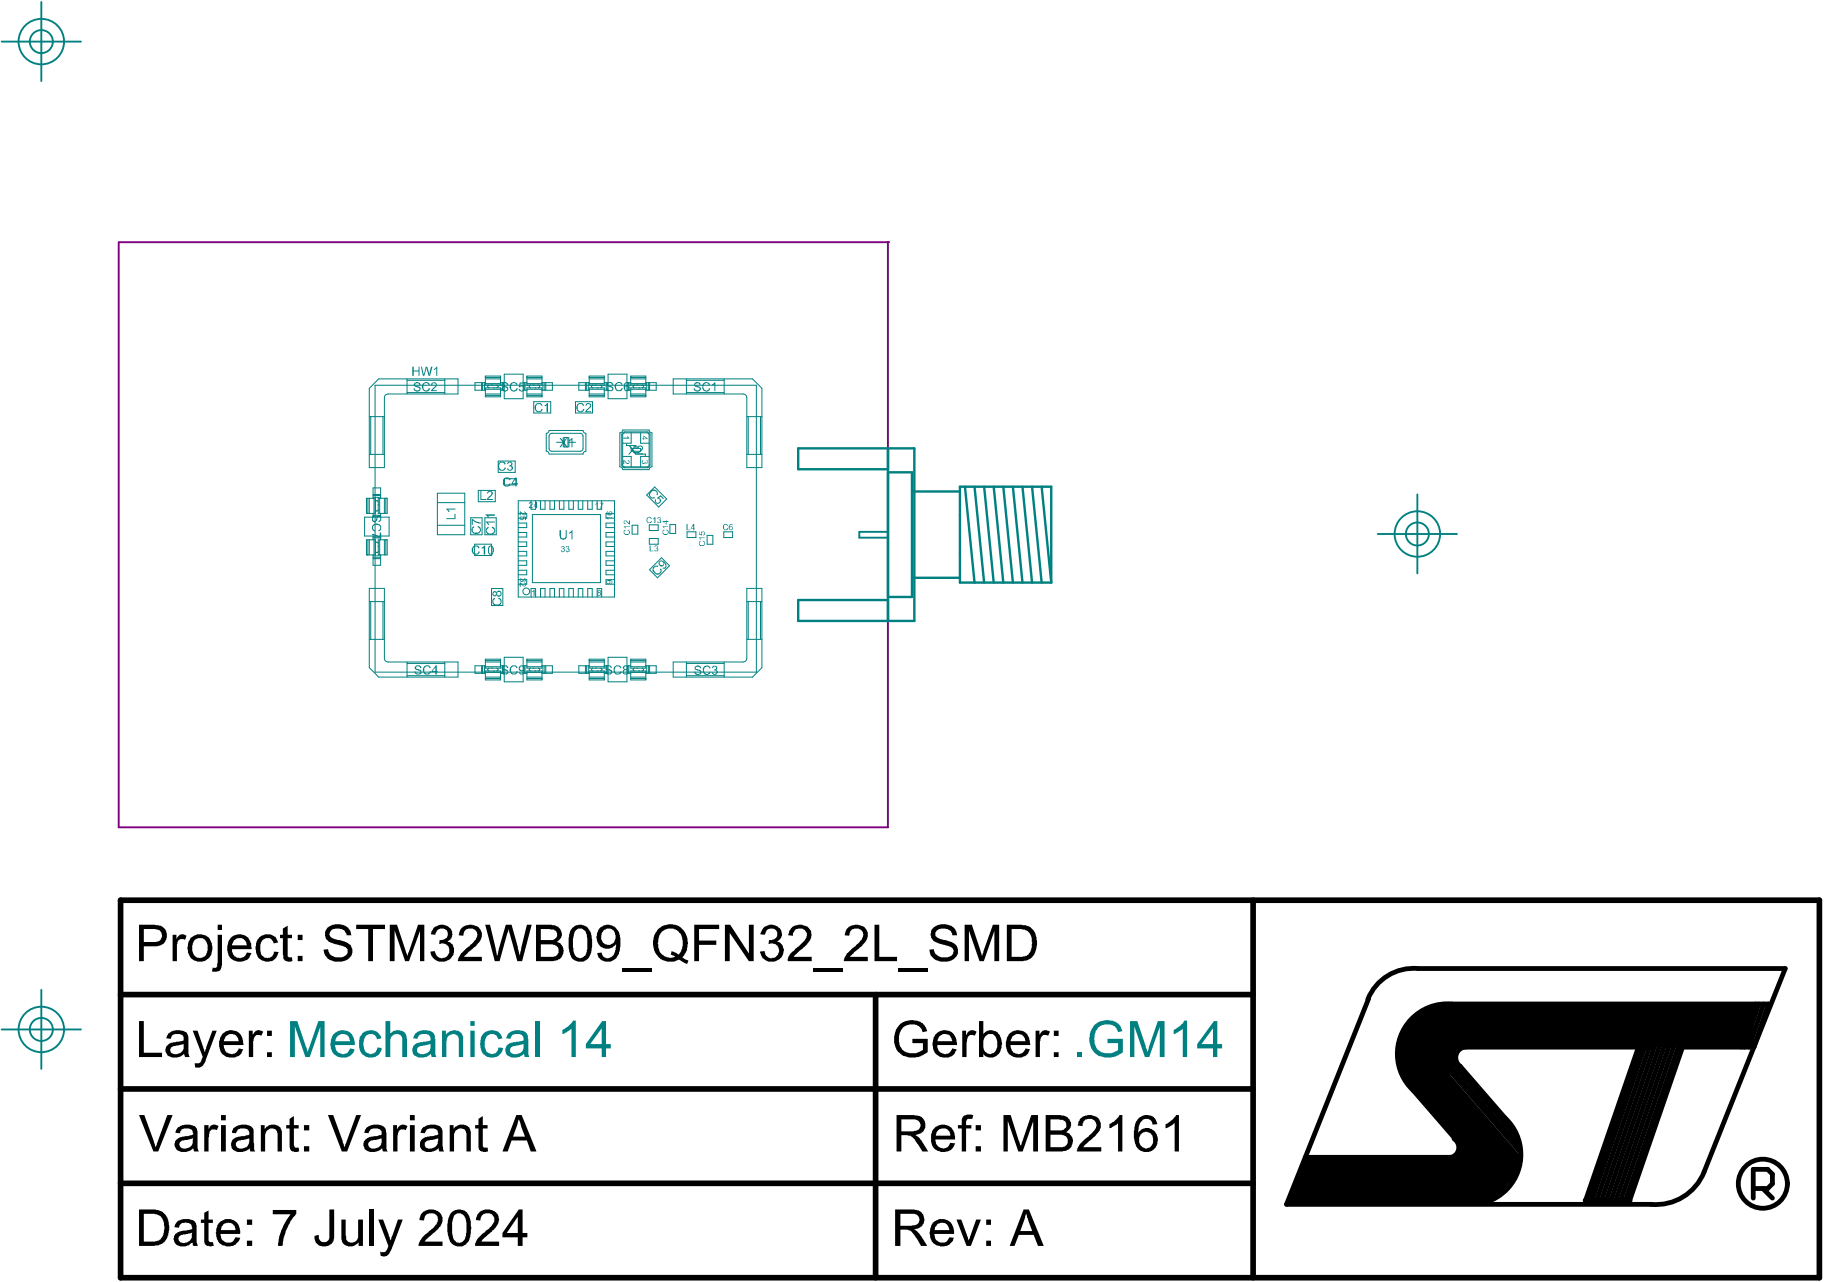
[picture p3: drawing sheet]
<svg xmlns="http://www.w3.org/2000/svg" width="322mm" height="226mm" viewBox="0 0 322 226" stroke-linecap="round" stroke-linejoin="round" font-family="sans-serif">
<g fill="#000">
<path d="M30.4 164.9h.7v.7a1.15 1.15 0 0 1 1.8-.5l-.3 .7a.8 .8 0 0 0-.9-.1 .8 .8 0 0 0-.4 .8l-.1 3h-.8zM45.8 165.3a2.16 2.16 0 0 1 2.9 .2l.3 .7-.7 .2a1.17 1.17 0 0 0-1.1-.9 1.17 1.17 0 0 0-1.2 .8 3.4 3.4 0 0 0 .3 2.3 1.23 1.23 0 0 0 1.3 .3 1.23 1.23 0 0 0 .8-1.1l.7 .2a1.95 1.95 0 0 1-3.2 1.2 2.52 2.52 0 0 1-.8-2.3l.1-.1a1.92 1.92 0 0 1 .6-1.5zM49.9 163.8l.8-.5v1.6h.8v.6h-.8v2.8a.54 .54 0 0 0 .2 .5 .54 .54 0 0 0 .6 .1l.1 .6a1.31 1.31 0 0 1-1.6-.4l-.1-3.6h-.5v-.6h.5zM57.8 163.6a2.91 2.91 0 0 1 3.9 .4l.3 1-.9-.1a1.75 1.75 0 0 0-2.5-.9 .91 .91 0 0 0-.4 1 .91 .91 0 0 0 .9 .6l.6 .2a3.8 3.8 0 0 1 2.1 .9 1.81 1.81 0 0 1-1.3 2.8 2.73 2.73 0 0 1-3.2-1.1l-.2-.9 .7-.1a1.72 1.72 0 0 0 2.2 1.5 1.11 1.11 0 0 0 1.2-1.6 4 4 0 0 0-2-.7 2.21 2.21 0 0 1-1.9-1.5v-.3a1.29 1.29 0 0 1 .5-1.2zM62.8 163.1h5.1v.8h-2.1v5.6h-.9v-5.6h-2.1zM68.8 163.1h1.2l1.9 5.5 1.8-5.5h1.1v6.4h-.7v-5.3l-2 5.3h-.6l-1.9-5.4v5.4h-.8zM76.4 163.7a1.96 1.96 0 0 1 2.1-.5 1.96 1.96 0 0 1 1.3 1.6l-.2 .8-.7 .5a1.67 1.67 0 0 1 .8 2.8 2.14 2.14 0 0 1-2.2 .7 2.14 2.14 0 0 1-1.6-1.6v-.2h.8a1.29 1.29 0 0 0 1.4 1.2 1.29 1.29 0 0 0 1.2-1.5 1.29 1.29 0 0 0-1.5-1.1l-.3 .1v-.7a1.14 1.14 0 0 0 1.4-1.4 1.12 1.12 0 0 0-1.3-.6 1.12 1.12 0 0 0-.8 1.1l-.8-.1 .1-.5zM81.4 163.8a2.2 2.2 0 0 1 3.6 .7 3 3 0 0 1-1.2 2.5l-1.1 .8-.8 1h3.1v.7h-4.2a2.97 2.97 0 0 1 1.1-1.9l.6-.6 .3-.1 .8-.9a1.2 1.2 0 0 0 .5-1.4 1.2 1.2 0 0 0-1.2-.8 1.16 1.16 0 0 0-1.2 1.3l-.8-.1 .2-.8zM85.6 163.1h.8l1.3 5.5 1.5-5.5h1l1.1 3.8 .4 1.7 1.2-5.5h.9l-1.7 6.4h-.9l-1.5-5.5-1.6 5.5h-.8zM109.7 170.7h5.2v.6h-5.2zM122.5 163.1h4.4v.8h-3.6v2h3v.8h-3v2.8h-.8zM127.9 163.1h.9l3.3 5.1v-5.1h.8v6.4h-.8l-3.4-5v5h-.8z"/>
<path d="M134.9 163.5a1.89 1.89 0 0 1 2-.2 1.89 1.89 0 0 1 1 1.8l-.2 .5-.6 .5a1.73 1.73 0 0 1 1.2 1.5 1.73 1.73 0 0 1-1 1.7 2.03 2.03 0 0 1-3.3-1.5h.9a1.26 1.26 0 0 0 1.5 1.2 1.26 1.26 0 0 0 .9-1.7 1.16 1.16 0 0 0-1.6-.8h-.1v-.7h.3a1.06 1.06 0 0 0 1.2-.8 1.06 1.06 0 0 0-.7-1.3 1.06 1.06 0 0 0-1.3 .7l-.2 .5-.8-.1 .4-.8zM139.5 163.7a2.24 2.24 0 0 1 3.6 .7 2.68 2.68 0 0 1-1.1 2.5l-2 1.9h3.2v.7h-4.3a2.05 2.05 0 0 1 1.2-1.9l.5-.5a3.6 3.6 0 0 0 1.7-2.2 1.23 1.23 0 0 0-1.3-1.1 1.23 1.23 0 0 0-1.1 1.3l-.9-.1 .2-.8zM143.5 170.7h5.2v.6h-5.2zM149.5 163.7a2.22 2.22 0 0 1 3.4 .4 2.44 2.44 0 0 1-.8 2.7l-1.3 1-.9 1h3.2v.7h-4.3a2.97 2.97 0 0 1 1.2-1.9l.6-.6 .3-.1 .8-.9a1.2 1.2 0 0 0 .5-1.4 1.2 1.2 0 0 0-1.2-.8 1.16 1.16 0 0 0-1.2 1.3l-.8-.1 .2-.8zM154.3 163.1h.8v5.7h3.1v.7h-3.9zM158.7 180.7a3.3 3.3 0 0 1 4.3 .1l.6 1.1-.8 .2a2.15 2.15 0 0 0-3.6-.8 3.2 3.2 0 0 0 0 3.9 3.1 3.1 0 0 0 3.6 0v-1.2h-1.9v-.8h2.7v2.4a4 4 0 0 1-4.8 .3 2.28 2.28 0 0 1-.9-1.3 3.9 3.9 0 0 1 .8-3.9zM158.4 170.7h5.2v.6h-5.2zM164.5 163.8a2.98 2.98 0 0 1 3.2-.5l.8 .7 .3 .7v.3h-.8a1.39 1.39 0 0 0-1.8-1.2 1.05 1.05 0 0 0-1.2 1.3 2.83 2.83 0 0 0 2 .8 2.72 2.72 0 0 1 1.9 1.2 2.03 2.03 0 0 1-2.4 2.5 2.31 2.31 0 0 1-2.4-1.3l-.2-.8 .8-.1a1.75 1.75 0 0 0 2.3 1.5 1.15 1.15 0 0 0 1.2-1.3 1.49 1.49 0 0 0-1.4-.9l-.5-.1a2.3 2.3 0 0 1-2-1.1l-.2-.9zM170.2 163.1h1.2l1.8 5.5 1.9-5.5h1.1v6.4h-.8v-5.3l-1.9 5.3h-.7l-1.9-5.4v5.4h-.7zM24.5 180.1h.9v5.6h3.2v.8h-4.1zM34 181.8h.8l1.3 3.8 1.4-3.8h.7l-1.8 4.7a2.03 2.03 0 0 1-1.4 1.8l-.6-.1-.1-.6a.89 .89 0 0 0 1.3-.8l.2-.3zM36 198.5h.8v.6a1.15 1.15 0 0 1 1.8-.5l-.4 .8a.82 .82 0 0 0-.9-.1 .82 .82 0 0 0-.4 .8l-.1 3h-.8z"/>
<path d="M43.9 181.8h.7v.8a1.17 1.17 0 0 1 1.8-.6l-.3 .7a.85 .85 0 0 0-1 0 .85 .85 0 0 0-.4 .9v2.9h-.8zM46 198.5h.7v.6a1.79 1.79 0 0 1 2.9 0l.1 .4v3.6h-.7v-2.8a1.08 1.08 0 0 0-.8-1.2 1.08 1.08 0 0 0-1.3 .5l-.1 .6v2.9h-.8zM51.1 197.4l.7-.5v1.6h.9v.6h-.9v2.8a.55 .55 0 0 0 .3 .5 .55 .55 0 0 0 .6 0l.1 .7a1.27 1.27 0 0 1-1.6-.3l-.1-.5v-3.2h-.6v-.6h.6zM69.3 198.5h.7v.6a1.21 1.21 0 0 1 1.9-.5l-.4 .8a.81 .81 0 0 0-.9-.1 .81 .81 0 0 0-.4 .9l-.1 2.9h-.8zM79.3 198.5h.7v.6a1.79 1.79 0 0 1 2.8-.1l.2 .6v3.5h-.7v-2.9a1.07 1.07 0 0 0-.9-1.2 1.07 1.07 0 0 0-1.2 .9l-.1 3.2h-.8zM84.4 197.4l.8-.5v1.6h.8v.6h-.8v2.9a.43 .43 0 0 0 .2 .5 .43 .43 0 0 0 .4-.1h.2l.1 .7a1.31 1.31 0 0 1-1.6-.4l-.1-3.6h-.6v-.6h.6zM169.8 197a1.72 1.72 0 0 1 1.9-.3l-.2 .7h-.2a.67 .67 0 0 0-.9 .6v.5h.9v.6h-.9v4h-.8v-4h-.6v-.6h.6v-1.1zM169.7 181.8h.7v.8a1.34 1.34 0 0 1 1.3-.9l.6 .3-.4 .7a.82 .82 0 0 0-.8-.1 .82 .82 0 0 0-.5 .7l-.1 3.2h-.8zM182.7 181.8h.6v.8a1.17 1.17 0 0 1 1.9-.6l-.3 .7a.82 .82 0 0 0-.9-.1 .82 .82 0 0 0-.5 .7l-.1 3.2h-.7zM190.6 197.3a2.23 2.23 0 0 1 3.4 .4 2.22 2.22 0 0 1-.7 2.5l-2.3 2.1h3.3v.8h-4.4a3.2 3.2 0 0 1 1.7-2.4l.5-.5a2.6 2.6 0 0 0 1.3-1.9 1.28 1.28 0 0 0-1.2-1 1.28 1.28 0 0 0-1.2 .9v.4l-.9-.1 .2-.7zM250.5 178.4l4.8-1.3h54.1v7.6h-51.7l-2.3 5.9-4.1 4.1-4.6-6.2v-5.5zM24.5 196.7h1l2 5.7 2-5.7h.9l-2.5 6.4h-.8z"/>
<path d="M36 213.9l.8-.4v1.6h.7v.6h-.7v2.8a.54 .54 0 0 0 .2 .5 .54 .54 0 0 0 .5 .1l.2 .7a1.43 1.43 0 0 1-1.6-.5l-.1-3.6h-.6v-.6h.6zM48.1 213.4h4.2v.7l-.2 .3a4.4 4.4 0 0 0-1.3 1.9l-.1 .2a7.7 7.7 0 0 0-.9 3.3h-.8l.1-.7a9.6 9.6 0 0 1 1.2-3.5l.9-1.4h-3.1zM58.1 213.3h.8v4.4a1.81 1.81 0 0 1-1 2 1.81 1.81 0 0 1-2.2-.5l-.2-.6v-.6l.7-.2a.99 .99 0 0 0 1 1.3 .99 .99 0 0 0 .9-1.4zM57.8 196.7h1l2 5.7 .1-.5 1.9-5.2h.9l-2.5 6.4h-.9zM60.2 215.1h.8l.1 2.9a1 1 0 0 0 .5 1.2 1 1 0 0 0 1.2-.4h.1a1.35 1.35 0 0 0 .3-1.2v-2.5h.8v4.7h-.7v-.7a1.8 1.8 0 0 1-2.9 .1l-.2-.5zM65.2 213.3h.8v6.5h-.8zM66.7 215.1h.9l1.3 3.7 1.3-3.7h.8l-1.8 4.8a2.5 2.5 0 0 1-1 1.6h-1.1v-.7a.87 .87 0 0 0 1.3-.9l.1-.1zM74.6 213.8a2.56 2.56 0 0 1 3 .1 1.98 1.98 0 0 1-.3 2.8l-2 1.8-.4 .5h3.2v.8h-4.3a3.7 3.7 0 0 1 1.8-2.5l.1-.2a3.5 3.5 0 0 0 1.6-2.1 1.26 1.26 0 0 0-1.2-1 1.26 1.26 0 0 0-1.3 .9v.4l-.8-.1 .3-1zM84.6 213.8a2.32 2.32 0 0 1 3.3 .6 2.22 2.22 0 0 1-1 2.7l-1.5 1.2-.5 .7h3.1v.8h-4.2a3.2 3.2 0 0 1 1.7-2.5l.1-.1a3.9 3.9 0 0 0 1.6-1.9 1.19 1.19 0 0 0-1.7-1.2 1.1 1.1 0 0 0-.8 1.2l-.8-.1 .3-1zM168.7 215.1h.9l1.3 3.7 1.3-3.7h.8l-1.7 4.7h-.8zM177 196.7h1.3l1.7 5.5 1.9-5.5h1.2v6.4h-.9v-5.3l-1.8 5.3h-.8l-1.8-5.4v5.4h-.8zM195.7 198.3l1.2-.8 .6-.8h.5v6.4h-.8v-5l-1.5 1z"/>
<path d="M205.6 198.3l1.2-.8 .6-.8h.6v6.4h-.8v-5l-.9 .6-.7 .4zM230.2 204.1h26.2l1.5-2.5 7.3 8.5-2.5 2.3h-35.8z"/>
<path d="M25.4 163.9v2.3h1.8a1.15 1.15 0 0 0 1.4-1.1 1.15 1.15 0 0 0-1.2-1.2zM24.5 163.1l3 .1a1.85 1.85 0 0 1 1.9 1.5 1.85 1.85 0 0 1-1.3 2.1l-2.7 .1v2.6h-.9z"/>
<path d="M34.4 165.7a2.34 2.34 0 0 0 0 3 1.36 1.36 0 0 0 1.5 .1 1.36 1.36 0 0 0 .7-1.3 1.57 1.57 0 0 0-1.3-2h-.4zM33.7 165.4a2.35 2.35 0 0 1 3.3 .2 2.89 2.89 0 0 1-.3 3.5 2.22 2.22 0 0 1-3.5-1.1 3.8 3.8 0 0 1 .5-2.6z"/>
<path d="M38.4 163.1h.8v.9h-.8zM38.4 164.9h.8v5a1.22 1.22 0 0 1-1.3 1.5l-.5-.1 .1-.7 .1 .1a.56 .56 0 0 0 .6-.1 .56 .56 0 0 0 .1-.6z"/>
<path d="M41.3 165.9l-.4 .8h2.7a1.3 1.3 0 0 0-.9-1.2 1.3 1.3 0 0 0-1.4 .4zM40.7 165.4a2.25 2.25 0 0 1 3.2 .2l.4 .8v1h-3.4a1.35 1.35 0 0 0 1.1 1.5 1.35 1.35 0 0 0 1.6-.9l.7 .1a2.15 2.15 0 0 1-3.6 .9 3.1 3.1 0 0 1 0-3.6z"/>
<path d="M52.5 164.9h.9v.9h-.9zM52.5 168.6h.9v.9h-.9z"/>
<path d="M95.4 163.9v1.9h1.6a.98 .98 0 0 0 1.2-.6 .98 .98 0 0 0-.6-1.2zM95.4 166.6v2.2h1.9a1.12 1.12 0 0 0 1.2-1.5 1.38 1.38 0 0 0-1.4-.7zM94.5 163.1l2.9 .1a1.89 1.89 0 0 1 1.4 .6 1.49 1.49 0 0 1-.6 2.4 1.62 1.62 0 0 1 1.2 1.4 1.62 1.62 0 0 1-.9 1.6l-.1 .2-.8 .1h-3.1z"/>
<path d="M101.6 164a5.8 5.8 0 0 0-.1 4.6 1.18 1.18 0 0 0 1.3 .3 1.18 1.18 0 0 0 .7-1.1l.1-2.1a2.03 2.03 0 0 0-.3-1.4 1.1 1.1 0 0 0-1.7-.3zM101 163.6a2.08 2.08 0 0 1 2.6-.1 4.7 4.7 0 0 1 .8 2.7v.2a4.1 4.1 0 0 1-.7 2.7 1.92 1.92 0 0 1-3.2-1.1 7 7 0 0 1 .2-4z"/>
<path d="M106.5 164.1a1.59 1.59 0 0 0 .3 2.5 1.33 1.33 0 0 0 1.8-1.5 1.25 1.25 0 0 0-.8-1.2 1.25 1.25 0 0 0-1.3 .2zM105.8 163.7a2.11 2.11 0 0 1 2.3-.4 2.11 2.11 0 0 1 1.2 2 5 5 0 0 1-.5 3.6 2 2 0 0 1-3.4-.5v-.3l.7-.1a1.1 1.1 0 0 0 .8 .9 1.1 1.1 0 0 0 1.1-.2l.1-.1a3.9 3.9 0 0 0 .6-2.1 1.9 1.9 0 0 1-2.2 .7 1.9 1.9 0 0 1-1.3-1.9l.3-1.1z"/>
<path d="M116.6 164.5a3.1 3.1 0 0 0 .3 3.9 2.59 2.59 0 0 0 2.3 .4l-.9-.4 .2-.6 1.2 .6a3 3 0 0 0 .4-3.6 2.23 2.23 0 0 0-3.5-.3zM116.2 163.8a3.1 3.1 0 0 1 3.6-.4 3.1 3.1 0 0 1 1.5 3.3l-.2 1.1-.8 1.1 1.1 .6-.2 .5-.9-.4a.74 .74 0 0 0-1.1-.1 2.95 2.95 0 0 1-3.9-2.5 3.5 3.5 0 0 1 .9-3.2z"/>
<path d="M178.4 163.9v4.9h1.6a1.76 1.76 0 0 0 1.7-.8 3.4 3.4 0 0 0-.2-3.5l-.8-.5zM177.6 163.1h2.4a2.77 2.77 0 0 1 2.6 1.4 4.3 4.3 0 0 1-.5 4.4 2.85 2.85 0 0 1-2.2 .6h-2.3z"/>
<path d="M30.1 184.8a.77 .77 0 0 0 .1 .9 .77 .77 0 0 0 .8 .2 1.3 1.3 0 0 0 1.3-1.7l-1.7 .3zM29.7 182.3a2.75 2.75 0 0 1 3.3-.1l.2 .6v1.9a2.28 2.28 0 0 0 .3 1.8h-.9l-.1-.6a2.12 2.12 0 0 1-3.1 0 1.4 1.4 0 0 1 1.2-2.1l.8-.1a1.08 1.08 0 0 0 1-.3 .87 .87 0 0 0-.3-.9 .87 .87 0 0 0-.9-.1h-.1a.87 .87 0 0 0-1 .8h-.8z"/>
<path d="M39 196.7h.8v.9h-.8zM39 198.5h.8v4.6h-.8z"/>
<path d="M39.8 182.8l-.3 .9h2.6a1.3 1.3 0 0 0-.8-1.3 1.3 1.3 0 0 0-1.5 .4zM39.2 182.3a2.15 2.15 0 0 1 3.4 .5l.3 .8v.7h-3.5a1.47 1.47 0 0 0 1.7 1.6 1.21 1.21 0 0 0 1-1l.8 .2a1.92 1.92 0 0 1-2.1 1.4 2.03 2.03 0 0 1-2.2-2.1v-.7z"/>
<path d="M47.1 181.8h.9v.9h-.9zM47.1 185.6h.9v.9h-.9z"/>
<path d="M53.6 198.5h.9v.9h-.9zM53.6 202.2h.9v.9h-.9z"/>
<path d="M72.3 196.7h.9v.9h-.9zM72.3 198.5h.9v4.6h-.9z"/>
<path d="M91.5 197.4l-1 3.1h2.1zM91.1 196.7h.9l2.6 6.4h-1l-.7-1.9h-2.7l-.6 1.9h-1z"/>
<path d="M159 197.4v2.2h1.8a1.36 1.36 0 0 0 1.6-1.1l-.1-.3a1.13 1.13 0 0 0-1.3-.8zM158.1 196.7h3.1a2.11 2.11 0 0 1 1.9 1.1 1.65 1.65 0 0 1-1.2 2.3l-.5 .1 .5 .3 .6 .7 1.2 1.9h-1l-1-1.5a2.3 2.3 0 0 0-1.3-1.3l-1.4-.1v2.9h-.9z"/>
<path d="M165.4 199.4l-.2 .4-.1 .5h2.5a1.26 1.26 0 0 0-.8-1.2 1.26 1.26 0 0 0-1.4 .3zM164.7 199.1a2.14 2.14 0 0 1 3.7 .8l.1 1.1h-3.5a1.37 1.37 0 0 0 .8 1.4 1.37 1.37 0 0 0 1.6-.3l.2-.5 .9 .1a2.13 2.13 0 0 1-3.3 1.2 2.23 2.23 0 0 1-1-2.5l.2-.8z"/>
<path d="M165.7 182.8l-.4 .9h2.7v-.2a1.27 1.27 0 0 0-1.8-1zM165.1 182.4a2.16 2.16 0 0 1 2.4-.5 2.16 2.16 0 0 1 1.3 2v.4h-3.5a1.34 1.34 0 0 0 1.1 1.6 1.34 1.34 0 0 0 1.6-1l.7 .2a2.1 2.1 0 0 1-3.6 .8 2.83 2.83 0 0 1 0-3.5z"/>
<path d="M172.1 198.5h.9v.9h-.9zM172.1 202.2h.9v.9h-.9z"/>
<path d="M173.9 182.7a2.71 2.71 0 0 0-.1 2.8 1.18 1.18 0 0 0 1.2 .4 1.18 1.18 0 0 0 .8-1 2.45 2.45 0 0 0-.6-2.4l-.1-.1a1.11 1.11 0 0 0-1.2 .3zM172.7 180.1h.7v2.3a1.73 1.73 0 0 1 3 .3v.1a3.1 3.1 0 0 1-.4 3.2 1.65 1.65 0 0 1-2.6-.1v.6h-.7z"/>
<path d="M178.7 182.7l-.4 1h2.6a1.29 1.29 0 0 0-.8-1.2 1.29 1.29 0 0 0-1.4 .2zM178 182.3a2.15 2.15 0 0 1 3.4 .5l.3 .8v.7h-3.5a1.59 1.59 0 0 0 1.6 1.6h.1a1.21 1.21 0 0 0 1-1l.8 .2a1.92 1.92 0 0 1-2.1 1.4 2.03 2.03 0 0 1-2.2-2.1l.2-1.3z"/>
<path d="M185.9 181.8h.8v.9h-.8zM185.9 185.6h.8v.9h-.8z"/>
<path d="M185.3 197.4v2h1.5a1.01 1.01 0 0 0 1.1-.4 1.01 1.01 0 0 0 0-1.1l-.1-.1a.74 .74 0 0 0-.8-.3zM185.3 200.2v2.1h1.8a1.11 1.11 0 0 0 1.2-1 1.11 1.11 0 0 0-1.2-1.1zM184.4 196.7h2.6a1.9 1.9 0 0 1 1.8 1.2l.1 .1a1.7 1.7 0 0 1-.9 1.7 1.69 1.69 0 0 1 1.3 1.7 1.69 1.69 0 0 1-1.4 1.6l-3.5 .1z"/>
<path d="M200.7 197.4a2.06 2.06 0 0 1 3.1 0l.3 .9-.8 .1a1.15 1.15 0 0 0-1.1-1 1.15 1.15 0 0 0-1.2 1l-.2 .3v1.1a1.8 1.8 0 0 1 1.8-.8 1.8 1.8 0 0 1 1.5 1.3 2.06 2.06 0 0 1-1.3 2.8 2.06 2.06 0 0 1-2.6-1.5 5.6 5.6 0 0 1 .5-4.2zM201.2 200.1a1.61 1.61 0 0 0 1 2.5 1.52 1.52 0 0 0 1.2-1.1 1.52 1.52 0 0 0-.4-1.5v-.1a1.36 1.36 0 0 0-1.8 .2z"/>
<path d="M25.4 214.1v4.9h1.5a1.79 1.79 0 0 0 2-2 2.61 2.61 0 0 0-.7-2.6l-1-.3zM24.5 213.3h2.5a2.6 2.6 0 0 1 2.8 2.7 3.8 3.8 0 0 1-1.1 3.3l-.8 .4-.7 .1h-2.7z"/>
<path d="M31.7 218a.52 .52 0 0 0-.2 .8 1.35 1.35 0 0 0 2.2-.3l.2-1.1-.3 .2-1.6 .2zM31.1 215.6a2.73 2.73 0 0 1 3.3-.1l.3 .5v1.8a3.4 3.4 0 0 0 .2 2h-.8l-.2-.6a2.15 2.15 0 0 1-3 .1 1.31 1.31 0 0 1 .4-1.9l.6-.3 1.1-.1a.74 .74 0 0 0 .9-.4 .99 .99 0 0 0-1.3-.9 .87 .87 0 0 0-1.1 .9l-.7-.1z"/>
<path d="M31.7 201.5a.92 .92 0 0 0 .4 1.1 .92 .92 0 0 0 1.1-.2 1.32 1.32 0 0 0 .8-1.7l-.9 .4-1 .1zM31.3 199a2.75 2.75 0 0 1 3.3-.1l.2 .6v1.8a2.28 2.28 0 0 0 .3 1.8h-.8l-.2-.6a2.12 2.12 0 0 1-3.1 .1 1.4 1.4 0 0 1 1.2-2.1l.9-.1a1.02 1.02 0 0 0 1-.4 1.22 1.22 0 0 0-1-1 1.22 1.22 0 0 0-1.2 .5l-.2 .4-.7-.1z"/>
<path d="M39.3 216l-.2 .4-.1 .6h2.5a1.26 1.26 0 0 0-1.8-1.2zM38.7 215.6a2.18 2.18 0 0 1 2.5-.3 2.18 2.18 0 0 1 1.2 2.3l-3.5 .1a1.37 1.37 0 0 0 .7 1.3 1.37 1.37 0 0 0 1.6-.2l.3-.6 .9 .1a2.2 2.2 0 0 1-3.6 1 3 3 0 0 1-.1-3.7z"/>
<path d="M41.8 201.4a.8 .8 0 0 0 .1 1 .8 .8 0 0 0 1 .1 1.19 1.19 0 0 0 1.1-1.4v-.4l-.6 .3-1.3 .2zM41.2 199a2.75 2.75 0 0 1 3.3-.1l.2 .4v2.2l.1 1.3 .2 .3h-.9v-.6a2.25 2.25 0 0 1-3.1 .2 1.34 1.34 0 0 1 .9-2.1l1.9-.4a.61 .61 0 0 0-.1-.9 1.68 1.68 0 0 0-1.8 0l-.3 .6-.8-.1z"/>
<path d="M43.6 215.1h.9v.9h-.9zM43.6 218.8h.9v1h-.9z"/>
<path d="M65 201.5a.86 .86 0 0 0 .3 1 .86 .86 0 0 0 1 0 1.33 1.33 0 0 0 1-1.8l-.9 .4-.9 .1zM64.6 199a2.56 2.56 0 0 1 3.3 0l.3 .8v1.4a2.67 2.67 0 0 0 .2 1.9h-.8l-.2-.6a2.21 2.21 0 0 1-3.1 .1 1.42 1.42 0 0 1 1.2-2.1l1.6-.3a.7 .7 0 0 0 .2-.7 .7 .7 0 0 0-.7-.4h-.6a.87 .87 0 0 0-1 .8l-.7-.1z"/>
<path d="M74.9 201.5v.1a.84 .84 0 0 0 .3 .9 .84 .84 0 0 0 1 0 1.34 1.34 0 0 0 1.1-1.4v-.4l-.6 .3-1.3 .2zM74.5 199a2.75 2.75 0 0 1 3.3-.1l.3 .5v2.8l.2 .9h-.8l-.1-.6a2.19 2.19 0 0 1-3.1 .2 1.41 1.41 0 0 1 0-1.6 1.41 1.41 0 0 1 1.4-.6l1.6-.3a1.03 1.03 0 0 0-1.4-1.1h-.2a1.16 1.16 0 0 0-.8 .8l-.7-.1z"/>
<path d="M80.2 214.4a6.6 6.6 0 0 0-.1 4.4h.1a1.07 1.07 0 0 0 1.2 .4 1.07 1.07 0 0 0 .7-1.1l.1-.5a4.8 4.8 0 0 0-.3-3.2 1.13 1.13 0 0 0-1.7 0zM79.5 214a1.96 1.96 0 0 1 2.2-.6 1.96 1.96 0 0 1 1.3 1.9v.4a5.9 5.9 0 0 1-.1 2.7 1.93 1.93 0 0 1-2.1 1.5 1.93 1.93 0 0 1-1.7-1.9 5.5 5.5 0 0 1 .4-4z"/>
<path d="M91.3 214.6l-1.9 2.9h1.9zM91.5 213.3h.7v4.2h.8v.7h-.8v1.6h-.9v-1.6h-2.7v-.7z"/>
<path d="M158.8 214.1v2.1l2.1-.1a1.03 1.03 0 0 0 1.2-.9 1.03 1.03 0 0 0-1.1-1.1zM157.9 213.3h3.1a1.84 1.84 0 0 1 2 1.9v.1a1.76 1.76 0 0 1-1.6 1.5l-.1 .1 .5 .2 .4 .6 1.4 2.1h-1.1l-.9-1.4a2.72 2.72 0 0 0-1.3-1.4l-1.5-.1v2.9h-.9z"/>
<path d="M165.2 216l-.3 .6-.1 .4h2.6a1.27 1.27 0 0 0-.7-1.3 1.27 1.27 0 0 0-1.5 .3zM164.6 215.6h.1a2.18 2.18 0 0 1 2.4-.3 2.18 2.18 0 0 1 1.2 2.2v.2h-3.5a1.37 1.37 0 0 0 .8 1.3 1.37 1.37 0 0 0 1.5-.2l.3-.6 .9 .1a2.22 2.22 0 0 1-3.5 1.1 2.88 2.88 0 0 1-.5-3.4z"/>
<path d="M174 215.1h.8v.9h-.8zM174 218.8h.8v1h-.8z"/>
<path d="M181 214l-1 3.1h2.1zM180.6 213.3h.9l2.6 6.5h-1l-.8-2h-2.6l-.8 2h-.8z"/>
<circle cx="252.7" cy="207.6" r=".85"/>
</g>
<path d="M21.3 158.8h299.6v66.6h-299.6zM221 158.8v66.6M21.3 175.4h199.7M154.4 175.4v50M21.3 192.1h199.7M21.3 208.7h199.7M279.7 211.8h7.8" fill="none" stroke="#000" stroke-width="1"/>
<g fill="none" stroke="#000" stroke-width=".85">
<path d="M241.4 176.2l-14.5 36.2h64.4a9.1 9.1 0 0 0 9.3-5.7l14.3-35.9h-64.8a8.7 8.7 0 0 0-8.8 5.5M309.7 177.1l-2.6 7.6M310.2 177.1l-2.5 7.6M311.1 177.1l-2.6 7.6M247.2 189.3l18 20.8M248 188.4l17.7 20.4M248 189.3l17.7 20.3M248.4 184.7h43.2M248.5 188l17.6 20.4M248.9 187.6l17.6 20.4M249.3 187.1l17.7 20.4M249.7 186.7l17.7 20.4"/>
<path d="M249.9 180.2l17.7 20.4M250.2 181.7l17.6 20.3M250.2 184.6l17.6 20.4M250.2 185.5l17.6 20.3M250.2 186.3l17.4 20.2M250.6 182.9l17.6 20.4M250.6 184.2l17.6 20.4M258.8 184.7a1.89 1.89 0 0 0-1.9 1.2 1.89 1.89 0 0 0 .7 2.2l7.8 9.1a8.8 8.8 0 0 1-3.5 14.9M289.3 183.9l-9.6 27.9M290 183.9l-9.6 27.7M290.4 183.9l-9.6 27.7M291.2 183.9l-9.5 27.7"/>
<path d="M292.1 183.9l-9.6 27.7M292.9 183.9l-9.5 27.7M293.8 183.9l-9.6 27.7M294.6 183.9l-9.5 27.7M295.5 183.9l-9.6 27.7M296.3 183.9l-9.5 27.7M297.1 184.7h12.3l2.5-7.6h-55.8a8.8 8.8 0 0 0-8.9 5.2 8.8 8.8 0 0 0 2.1 10.1l10.2 11.7h-29.3M297.1 183.9l-9.6 27.9M256.5 200.9a1.82 1.82 0 0 1 .7 2.2 1.82 1.82 0 0 1-2.1 1.1M309.3 209.6h2.5l.8-.8v-1.7l-.8-.8h-2.5v5M310.9 209.6l1.7 1.7"/>
<circle cx="310.9" cy="208.8" r="4.3"/>
</g>
<path d="M20.9 42.7v103.2h135.7M156.6 145.9h.1" fill="none" stroke="#800080" stroke-width=".33"/>
<circle cx="156.6" cy="42.7" r=".17" fill="#800080"/>
<path d="M20.9 42.7h135.7" fill="none" stroke="#800080" stroke-width=".33"/>
<circle cx="156.6" cy="42.7" r=".17" fill="#800080"/>
<path d="M156.6 42.7v103.2M20.9 145.9h.1" fill="none" stroke="#800080" stroke-width=".33"/>
<g fill="none" stroke="#008080" stroke-width=".18">
<path d="M65.1 73.5h2.7M65.4 73.5v6.6M66.2 68h67.2v50.6h-67.2zM67.6 73.5v6.6M68.5 69.5h12.3v-2.7h-14l-1.7 1.7v14h2.7v-12.3M71.8 66.8v2.7M71.8 67.1h6.7M71.8 69.2h6.7M78.5 66.8v2.7M84.9 67.5v1.3M85.1 67.5v1.3M85.4 67.5v1.3"/>
<path d="M85.6 67.5h-1.8v1.3h1.8M85.6 66.3h2.7v1.6h-2.7zM85.6 68.4h2.7v1.6h-2.7zM85.6 69.5h2.7M85.6 66.8h2.7M85.6 66.6h2.7M85.6 67.7h2.7M85.6 68.7h2.7M85.6 69.7h2.7M88.3 67.5h.6M88.3 68.8h.6M88.6 67.5v1.3"/>
<path d="M88.8 67.5v1.3M88.9 66h3.4v4.3h-3.4zM92.3 67.5h.6M92.3 68.8h.6M92.4 67.5v1.3M92.6 67.5v1.3M92.9 66.3h2.7v1.6h-2.7zM92.9 68.4h2.7v1.6h-2.7zM92.9 69.5h2.7M92.9 66.8h2.7M92.9 66.6h2.7M92.9 67.7h2.7"/>
<path d="M92.9 68.7h2.7M92.9 69.7h2.7M94.1 70.9h3v2h-3zM95.6 67.5h1.8v1.3h-1.8M95.8 67.5v1.3M96.1 67.5v1.3M96.3 67.5v1.3M96.4 76.4v3.2M96.9 75.9h5.9M96.9 76.9v2.2M97.4 79.6h4.9M97.4 76.4h4.9"/>
<path d="M98.2 78h1.1M99.3 77.2v1.6M99.5 77.2h.7v1.6h-.7zM100.3 77.2v1.6M100.3 78h1.2M101.5 70.9h3v2h-3zM102.8 76.9v2.2M103.3 67.5v1.3M103.3 76.4v3.2M103.4 67.5v1.3M103.8 67.5v1.3M103.9 69.5h2.7"/>
<path d="M103.9 66.8h2.7M103.9 66.3h2.7v1.6h-2.7zM103.9 66.6h2.7M103.9 67.7h2.7M103.9 67.5h-1.8v1.3h1.8M103.9 68.4h2.7v1.6h-2.7zM103.9 68.7h2.7M103.9 69.7h2.7M106.6 67.5h.7M106.6 68.8h.7M106.9 67.5v1.3M107.1 67.5v1.3"/>
<path d="M107.3 66h3.3v4.3h-3.3zM109.3 76.3v6M109.7 76.7v5.3M109.8 75.8h4.7M109.8 76.7v5.3M110.2 76.3h4M110.2 76.2h4M110.5 78.3v.3h1.7v.2M110.6 67.5h.7M110.6 68.8h.7M110.8 67.5v1.3M110.9 67.5v1.3"/>
<path d="M111.3 69.5h2.6M111.3 66.8h2.6M111.3 66.3h2.6v1.6h-2.6zM111.3 66.6h2.6M111.3 67.7h2.6M111.3 68.4h2.6v1.6h-2.6zM111.3 68.7h2.6M111.3 69.7h2.6M111.3 76.3v1.9h-1.5M111.3 79.1h1.7v.5h-1.7zM111.8 79.8h.8M111.8 78.8h.8"/>
<path d="M112.2 79.8v.3h1.6v.3M113 76.3v1.9h1.5M113.9 67.5h1.8v1.3h-1.8M114.1 67.5v1.3M114.4 67.5v1.3M114.5 76.7v5.3M114.6 67.5v1.3M114.7 76.7v5.3M115 76.3v6M121.1 66.8v2.7M121.1 67.1h6.6M121.1 69.2h6.6"/>
<path d="M127.7 66.8v2.7M131.1 69.5h-12.4v-2.7h14l1.7 1.7v14h-2.7v-12.3M131.7 73.5h2.7M132 73.5v6.6M134.1 73.5v6.6M64.3 91.2h4.3v3.4h-4.3zM64.6 87.9h1.6v2.7h-1.6zM64.6 95.2h1.6v2.7h-1.6zM64.9 87.9v2.7M64.9 95.2v2.7M65.1 87.9v2.7M65.1 95.2v2.7"/>
<path d="M65.1 80.1h2.7M65.8 97.9v1.8h1.3v-1.8M65.8 94.7h1.3M65.8 87.9v-1.8h1.3v1.8M65.8 90.6v.6M65.8 94.6v.6M65.8 87.7h1.3M65.8 87.4h1.3M65.8 87.2h1.3M65.8 98.5h1.3M65.8 98.4h1.3M65.8 98h1.3"/>
<path d="M65.8 91.1h1.3M65.8 90.9h1.3M65.8 94.9h1.3M66 87.9v2.7M66 95.2v2.7M66.7 87.9h1.6v2.7h-1.6zM66.7 95.2h1.6v2.7h-1.6zM67 87.9v2.7M67 95.2v2.7M67.1 90.6v.6M67.1 94.6v.6M67.8 87.9v2.7"/>
<path d="M67.8 95.2v2.7M68.1 87.9v2.7M68.1 95.2v2.7M77.1 92.7h4.9M77.1 88.7h4.9M77.1 87h4.9v7.3h-4.9zM83 91.3h2v3h-2zM83.7 96h3v2h-3zM84.4 86.5h3v2h-3zM85.5 91.3h2v3h-2zM87.9 81.3h3v2h-3zM89 84.4h2.1v1.1h-2.1z"/>
<path d="M91.4 88.3h17v17h-17zM91.4 98.9h1.5v.8h-1.5M91.4 97.3h1.5v.8h-1.5M91.4 95.6h1.5v.8h-1.5M91.4 93.9h1.5v.8h-1.5M91.4 92.3h1.5v.8h-1.5M91.4 90.6h1.5v.8h-1.5M93.7 88.3v1.5h.8v-1.5M93.9 90.8h12v12h-12zM95.3 88.3v1.5h.8v-1.5M96.9 80.1h5.9M97 88.3v1.5h.8v-1.5"/>
<path d="M98.7 88.3v1.5h.8v-1.5M100.3 88.3v1.5h.8v-1.5M102 88.3v1.5h.8v-1.5M103.7 88.3v1.5h.8v-1.5M105.3 88.3v1.5h.8v-1.5M108.4 90.6h-1.5v.8h1.5M108.4 92.3h-1.5v.8h1.5M108.4 93.9h-1.5v.8h1.5M108.4 95.6h-1.5v.8h1.5M108.4 97.3h-1.5v.8h1.5M108.4 98.9h-1.5v.8h1.5M109.8 82.8h4.7"/>
<path d="M109.8 80.5h1.5v1.8M110.2 82.3h4M110.2 82.5h4M111.5 92.6h1v1.6h-1zM114.1 87.3l1.4-1.4 2.1 2.1-1.4 1.4zM114.5 80.5h-1.5v1.8M114.5 92.6h1.6v1h-1.6zM114.5 95h1.6v1h-1.6zM118.2 92.5h1v1.6h-1zM121.2 93.8h1.6v1h-1.6zM124.7 94.4h1v1.6h-1zM127.7 93.8h1.5v1h-1.5z"/>
<path d="M131.7 80.1h2.7M65.1 112.8h2.7M65.1 106.1h2.7M65.4 106.1v6.7M67.6 106.1v6.7M67.8 116.1v-12.3h-2.7v14l1.7 1.6h14v-2.6h-12.3M71.8 119.2h6.7M71.8 117h6.7M71.8 116.8v2.6M78.5 116.8v2.6M84.9 117.4v1.4M85.1 117.4v1.4"/>
<path d="M85.4 117.4v1.4M85.6 116.8h2.7M85.6 119.4h2.7M85.6 117.4h-1.8v1.4h1.8M85.6 116.3h2.7v1.6h-2.7zM85.6 118.4h2.7v1.5h-2.7zM85.6 116.5h2.7M85.6 117.6h2.7M85.6 118.6h2.7M85.6 119.7h2.7M86.7 103.8h2v3h-2zM88.3 117.4h.6"/>
<path d="M88.3 118.8h.6M88.6 117.4v1.4M88.8 117.4v1.4M88.9 115.9h3.4v4.4h-3.4zM91.4 102.2h1.5v.8h-1.5M91.4 100.6h1.5v.8h-1.5M92.3 117.4h.6M92.3 118.8h.6M92.4 117.4v1.4M92.6 117.4v1.4M92.9 116.8h2.7M92.9 119.4h2.7"/>
<path d="M92.9 116.3h2.7v1.6h-2.7zM92.9 116.5h2.7M92.9 117.6h2.7M92.9 118.4h2.7v1.5h-2.7zM92.9 118.6h2.7M92.9 119.7h2.7M93.7 105.3v-1.5h.8v1.5M95.3 105.3v-1.5h.8v1.5M95.6 117.4h1.8v1.4h-1.8M95.8 117.4v1.4M96.1 117.4v1.4M96.3 117.4v1.4"/>
<path d="M97 105.3v-1.5h.8v1.5M98.7 105.3v-1.5h.8v1.5M100.3 105.3v-1.5h.8v1.5M102 105.3v-1.5h.8v1.5M103.3 117.4v1.4M103.4 117.4v1.4M103.7 105.3v-1.5h.8v1.5M103.8 117.4v1.4M103.9 116.8h2.7M103.9 119.4h2.7M103.9 116.3h2.7v1.6h-2.7zM103.9 116.5h2.7"/>
<path d="M103.9 117.6h2.7M103.9 117.4h-1.8v1.4h1.8M103.9 118.4h2.7v1.5h-2.7zM103.9 118.6h2.7M103.9 119.7h2.7M105.3 105.3v-1.5h.8v1.5M106.6 117.4h.7M106.6 118.8h.7M106.9 117.4v1.4M107.1 117.4v1.4M107.3 115.9h3.3v4.4h-3.3zM108.4 102.2h-1.5v.8h1.5"/>
<path d="M108.4 100.6h-1.5v.8h1.5M110.6 117.4h.7M110.6 118.8h.7M110.8 117.4v1.4M110.9 117.4v1.4M111.3 116.8h2.6M111.3 119.4h2.6M111.3 116.3h2.6v1.6h-2.6zM111.3 116.5h2.6M111.3 117.6h2.6M111.3 118.4h2.6v1.5h-2.6zM111.3 118.6h2.6"/>
<path d="M111.3 119.7h2.6M113.9 117.4h1.8v1.4h-1.8M114.1 117.4v1.4M114.4 117.4v1.4M114.6 100.5l2.1-2.1 1.4 1.4-2.1 2.1zM114.6 117.4v1.4M121.1 119.2h6.6M121.1 117h6.6M121.1 116.8v2.6M127.7 116.8v2.6M131.7 116.1v-12.3h2.7v14l-1.7 1.6h-14v-2.6h12.4M131.7 112.8h2.7"/>
<path d="M131.7 106.1h2.7M132 106.1v6.7M134.1 106.1v6.7"/>
</g>
<path d="M.3 7.3h14M7.3 .3v14M151.6 93.8h5v1h-5zM243 94.2h14M250 87.2v14M7.3 174.6v13.9M.3 181.6h14" fill="none" stroke="#008080" stroke-width=".33"/>
<g fill="none" stroke="#008080" stroke-width=".42">
<path d="M156.6 79.1v30.4M156.6 82.8h-15.8v-3.7h20.5v30.4h-20.5v-3.7h15.8M156.6 83.3h4.3v22h-4.3M160.9 86.7h8.4M169.3 85.8h16.1v17h-16.1zM170.2 85.8l1.7 17M171.9 85.8l1.7 17M173.6 85.8l1.7 17M175.3 85.8l1.7 17M177 85.8l1.7 17M178.7 85.8l1.7 17M180.4 85.8l1.6 17"/>
<path d="M182 85.8l1.7 17M183.7 85.8l1.7 17M160.9 101.9h8.4"/>
</g>
<g fill="#008080">
<path d="M88.5 67.6h.1a.6 .6 0 0 1 1 .2l-.2 .1a.34 .34 0 0 0-.4-.3 .34 .34 0 0 0-.3 .4l.3 .1a.62 .62 0 0 1 .6 .7 .71 .71 0 0 1-.7 .3 .71 .71 0 0 1-.5-.6h.2a.42 .42 0 0 0 .5 .4 .42 .42 0 0 0 .4-.4l-.3-.2a.56 .56 0 0 1-.6-.1 .56 .56 0 0 1-.1-.6z"/>
<path d="M90.1 67.6a.64 .64 0 0 1 .7-.2 .64 .64 0 0 1 .4 .5h-.1a.51 .51 0 0 0-.7-.3 .51 .51 0 0 0-.3 .7 .47 .47 0 0 0 .4 .6 .47 .47 0 0 0 .6-.4h.2a.74 .74 0 0 1-.8 .5 .74 .74 0 0 1-.6-.9l.1-.4z"/>
<path d="M91.7 67.5h.8v.1h-.7v.5a.51 .51 0 0 1 .7 .4 .51 .51 0 0 1-.7 .5h-.1l-.2-.3 .2-.1a.34 .34 0 0 0 .5 .2 .34 .34 0 0 0 0-.6 .24 .24 0 0 0-.3-.1 .24 .24 0 0 0-.1 .2h-.3z"/>
<path d="M73.3 117.4a.67 .67 0 0 1 1 .4l-.2 .1a.32 .32 0 0 0-.4-.4 .32 .32 0 0 0-.2 .5h.2a.56 .56 0 0 1 .5 .3 .56 .56 0 0 1 .1 .6 .75 .75 0 0 1-1.2-.4h.2a.43 .43 0 0 0 .4 .3 .43 .43 0 0 0 .5-.3l-.9-.5a.34 .34 0 0 1 0-.6z"/>
<path d="M74.9 117.4a.73 .73 0 0 1 1.1 .4l-.2 .1a.5 .5 0 0 0-.7-.4 .5 .5 0 0 0-.3 .7 .46 .46 0 0 0 .3 .6h.1a.46 .46 0 0 0 .6-.4l.2 .1a.74 .74 0 0 1-1 .4 .74 .74 0 0 1-.3-1z"/>
<path d="M114.7 86.7a.77 .77 0 0 1 .9-.3 .77 .77 0 0 1 .4 .9h-.2a.49 .49 0 0 0-.2-.7 .49 .49 0 0 0-.7 .2 .54 .54 0 0 0-.2 .6 .54 .54 0 0 0 .6 .4l.1-.1 .1 .2a.72 .72 0 0 1-.8-.1 .72 .72 0 0 1-.2-.9z"/>
<path d="M115.6 88l.2 .2a.35 .35 0 0 0 .3 .5 .35 .35 0 0 0 .3-.5l-.1-.2-.4-.1 .6-.6 .6 .6-.1 .1-.5-.4-.3 .3a.51 .51 0 0 1 .4 .5 .51 .51 0 0 1-.5 .5h-.1a.59 .59 0 0 1-.6-.5z"/>
<path d="M122.5 67.6a.6 .6 0 0 1 .6-.2 .6 .6 0 0 1 .5 .5h-.2l-.1-.3h-.4a.22 .22 0 0 0-.3 .3 .22 .22 0 0 0 .3 .2h.1a.52 .52 0 0 1 .6 .3 .52 .52 0 0 1-.2 .6 .68 .68 0 0 1-1-.5h.1a.51 .51 0 0 0 .5 .3 .51 .51 0 0 0 .5-.2l-.4-.3a.6 .6 0 0 1-.6-.7z"/>
<path d="M124.1 67.6a.73 .73 0 0 1 1.1 .3h-.1a.57 .57 0 0 0-.8-.2 .57 .57 0 0 0-.2 .7 .52 .52 0 0 0 .4 .5 .52 .52 0 0 0 .6-.3l.1-.1a.7 .7 0 0 1-.8 .6 .7 .7 0 0 1-.5-1v-.2z"/>
<path d="M125.6 67.8l.6-.4v1.6h-.2v-1.2l-.2 .2h-.2z"/>
<path d="M98.7 93.5h.2v.9a.43 .43 0 0 0 .5 .6 .43 .43 0 0 0 .4-.6v-.9h.2v.9a.62 .62 0 0 1-.3 .7 .62 .62 0 0 1-.8-.1h-.1l-.1-.4z"/>
<path d="M100.4 93.9l.6-.4v1.6h-.2v-1.2l-.2 .2h-.2z"/>
<path d="M65.8 91l.3-.1v.2a.43 .43 0 0 0-.3 .4 .43 .43 0 0 0 .4 .4l.2-.4a.46 .46 0 0 1 .3-.5 .46 .46 0 0 1 .5 .1v.7l-.3 .3-.2-.2a.39 .39 0 0 0 .4-.3 .39 .39 0 0 0-.3-.5l-.2 .4a.48 .48 0 0 1-.5 .6 .48 .48 0 0 1-.5-.6v-.4z"/>
<path d="M65.8 92.6a.83 .83 0 0 1 1.1-.1 .83 .83 0 0 1 .2 1l-.3 .3-.1-.3a.51 .51 0 0 0 .3-.7 .51 .51 0 0 0-.7-.2 .47 .47 0 0 0-.5 .4 .47 .47 0 0 0 .4 .5l-.1 .3a.69 .69 0 0 1-.3-1.2z"/>
<path d="M65.6 94.2h.1a1.91 1.91 0 0 1 1.3 .6v-.9h.2v1.1l-.4-.1a1.46 1.46 0 0 0-1.2-.5z"/>
<path d="M88 81.7a.77 .77 0 0 1 1.2 .1l-.1 .1a.54 .54 0 0 0-.7-.3 .54 .54 0 0 0-.4 .7 .51 .51 0 0 0 .5 .6 .51 .51 0 0 0 .6-.5l.1 .1a.74 .74 0 0 1-1 .5 .74 .74 0 0 1-.3-1.1z"/>
<path d="M89.6 81.6v-.1a.43 .43 0 0 1 .7 .1 .43 .43 0 0 1-.2 .6 .43 .43 0 0 1 .4 .5 .43 .43 0 0 1-.5 .3l-.5-.1-.1-.3h.2a.32 .32 0 0 0 .4 .3 .32 .32 0 0 0 .2-.5 .32 .32 0 0 0-.4-.1l.1-.2a.3 .3 0 0 0 .3-.3 .3 .3 0 0 0-.3-.3 .3 .3 0 0 0-.3 .3h-.1z"/>
<path d="M107.1 67.6a.66 .66 0 0 1 1.1 .3l-.5-.3a.28 .28 0 0 0-.5 .1 .28 .28 0 0 0 .4 .4 .47 .47 0 0 1 .6 .4 .47 .47 0 0 1-.5 .5h-.1a.46 .46 0 0 1-.6-.3v-.2h.1a.48 .48 0 0 0 .4 .3 .48 .48 0 0 0 .5-.1v-.3l-.9-.3z"/>
<path d="M108.6 67.6a.75 .75 0 0 1 1.3 .2l-.3 .1a.5 .5 0 0 0-.6-.3 .5 .5 0 0 0-.3 .6 .48 .48 0 0 0 .3 .6 .48 .48 0 0 0 .6-.3l.3 .1a.76 .76 0 0 1-.9 .4 .76 .76 0 0 1-.6-.9z"/>
<path d="M88.5 117.5a.73 .73 0 0 1 1.1 .2l-.2 .2a.34 .34 0 0 0-.4-.4 .34 .34 0 0 0-.3 .5h.3a.56 .56 0 0 1 .5 .3 .56 .56 0 0 1 .1 .6 .8 .8 0 0 1-1.2-.4h.2a.48 .48 0 0 0 .4 .3 .48 .48 0 0 0 .5-.2 .32 .32 0 0 0-.4-.3l-.5-.3a.3 .3 0 0 1-.1-.5z"/>
<path d="M90.1 117.5a.72 .72 0 0 1 1.2 .3l-.2 .1a.5 .5 0 0 0-.7-.4 .5 .5 0 0 0-.3 .7 .46 .46 0 0 0 .3 .6h.3a.34 .34 0 0 0 .4-.4l.2 .1a.76 .76 0 0 1-1 .4 .76 .76 0 0 1-.3-1.1z"/>
<path d="M73.1 67.6h.1a.6 .6 0 0 1 1 .2l-.3 .1a.34 .34 0 0 0-.4-.4 .34 .34 0 0 0-.3 .5l.5 .1a.51 .51 0 0 1 .5 .4 .51 .51 0 0 1-.5 .6l-.3-.1a.34 .34 0 0 1-.4-.4l-.1-.1h.3a.42 .42 0 0 0 .4 .4 .42 .42 0 0 0 .4-.4l-.4-.2a.51 .51 0 0 1-.5-.2 .51 .51 0 0 1 0-.5z"/>
<path d="M74.6 67.6a.74 .74 0 0 1 1.3 .3h-.3a.51 .51 0 0 0-.7-.3 .51 .51 0 0 0-.2 .7 .47 .47 0 0 0 .3 .6 .47 .47 0 0 0 .6-.4h.3a.73 .73 0 0 1-.9 .6 .73 .73 0 0 1-.6-.9z"/>
<path d="M76.1 67.6a.52 .52 0 0 1 .7-.1 .52 .52 0 0 1 .2 .6l-.7 .7h.7v.2h-1v-.2l.5-.5a.38 .38 0 0 0 .4-.4 .38 .38 0 0 0-.4-.3h-.2v.3h-.3z"/>
<path d="M83.4 96.4a.75 .75 0 0 1 1.2 .2l-.2 .1a.53 .53 0 0 0-.7-.2 .53 .53 0 0 0-.2 .7 .47 .47 0 0 0 .4 .5 .47 .47 0 0 0 .5-.5l.3 .1a.75 .75 0 0 1-1 .5 .75 .75 0 0 1-.5-.9z"/>
<path d="M85 96.6l.6-.4v1.6h-.3v-1.2l-.3 .2z"/>
<path d="M84.7 86.6h.2v1.4h.9v.2h-1.1z"/>
<path d="M85.9 86.8a.52 .52 0 0 1 .8-.1 .52 .52 0 0 1 .1 .7l-.6 .5v.1h.7v.2h-1.1l.4-.6 .2-.2a.32 .32 0 0 0 .3-.3 .32 .32 0 0 0-.3-.3 .32 .32 0 0 0-.3 .3l-.2-.1z"/>
<path d="M101.8 71.3a.72 .72 0 0 1 1.2 .2l-.2 .1a.51 .51 0 0 0-.7-.3 .51 .51 0 0 0-.2 .7 .47 .47 0 0 0 .4 .5 .47 .47 0 0 0 .5-.4l.3 .1a.74 .74 0 0 1-1 .5 .74 .74 0 0 1-.4-1.1z"/>
<path d="M103.3 71.3a.49 .49 0 0 1 .7-.2 .49 .49 0 0 1 .2 .7l-.7 .7h.8v.2h-1v-.2l.2-.3a.74 .74 0 0 0 .5-.8 .36 .36 0 0 0-.6 .1h-.1z"/>
<path d="M85.8 93.2l.4-.3-.1 .3a.54 .54 0 0 0-.1 .7 .54 .54 0 0 0 .8 .1h.1a.43 .43 0 0 0 .3-.4 .43 .43 0 0 0-.3-.4l-.1-.3a.68 .68 0 0 1 .6 .8 .68 .68 0 0 1-.8 .6l-.2 .1a.88 .88 0 0 1-.7-1z"/>
<path d="M85.7 92h1.6v.2h-1.2l.2 .2v.2h-.2z"/>
<path d="M85.7 90.7h1.6v.3h-1.2l.2 .1v.2h-.2l-.4-.4z"/>
<path d="M78.7 91.4h1.5v-.8h.1v1h-1.6z"/>
<path d="M78.7 89.7h1.6v.2h-1.2l.2 .3-.2 .1z"/>
<path d="M87 105.6l.3-.2 .1 .3a.48 .48 0 0 0-.4 .6 .48 .48 0 0 0 .6 .3 .55 .55 0 0 0 .6-.2 .55 .55 0 0 0-.1-.7l-.2-.1 .1-.2a.73 .73 0 0 1 .4 1 .73 .73 0 0 1-1 .4 .7 .7 0 0 1-.5-.5 .7 .7 0 0 1 .1-.7z"/>
<path d="M94.5 71.3a.75 .75 0 0 1 1.2 .2l-.2 .1a.51 .51 0 0 0-.7-.3 .51 .51 0 0 0-.3 .7 .47 .47 0 0 0 .5 .5 .47 .47 0 0 0 .5-.4l.2 .1a.74 .74 0 0 1-.8 .5 .74 .74 0 0 1-.6-.8l.1-.5z"/>
<path d="M96.1 71.4l.6-.3v1.6h-.3v-1.3l-.3 .3z"/>
<path d="M115.4 99.9l.7-.1-.1 .2a.51 .51 0 0 0-.6 .3 .51 .51 0 0 0 .2 .7 .49 .49 0 0 0 .7 .1 .49 .49 0 0 0 .1-.7l.2-.1a.74 .74 0 0 1-.4 1 .74 .74 0 0 1-.9-.4l-.2-.2v-.4z"/>
<path d="M110.9 78.5h.2l.4 .7 .6-.7h.1l-.5 .8 .6 .9h-.2l-.5-.6h-.1l-.5 .6h-.2l.7-.8z"/>
<path d="M112.5 78.7a.55 .55 0 0 1 .8 .1 .55 .55 0 0 1-.3 .8l-.4 .4h.8v.2h-1l.2-.4a1.09 1.09 0 0 0 .6-.9v-.1a.28 .28 0 0 0-.4-.1 .28 .28 0 0 0-.2 .3l-.2 .1z"/>
<path d="M122.6 117.5a.6 .6 0 0 1 1 .3l-.1 .1a.39 .39 0 0 0-.6-.3 .22 .22 0 0 0-.2 .3 .22 .22 0 0 0 .3 .1l.1 .1a.48 .48 0 0 1 .6 .5 .48 .48 0 0 1-.6 .5l-.5-.2-.1-.4h.1a.49 .49 0 0 0 .5 .4 .49 .49 0 0 0 .5-.4 .46 .46 0 0 0-.6-.2l-.5-.3z"/>
<path d="M124.2 117.5l.1-.1a.78 .78 0 0 1 1 .5h-.1a.56 .56 0 0 0-.7-.3 .56 .56 0 0 0-.4 .7 .57 .57 0 0 0 .4 .5 .57 .57 0 0 0 .6-.1l.1-.2a.28 .28 0 0 1 .1 .3 .28 .28 0 0 1-.3 .2 .78 .78 0 0 1-.9-.3 .78 .78 0 0 1 0-.9z"/>
<path d="M125.8 117.4a.42 .42 0 0 1 .6 .1 .42 .42 0 0 1-.1 .6 .48 .48 0 0 1 .2 .8 .48 .48 0 0 1-.8-.1l-.1-.2 .2-.1a.32 .32 0 0 0 .2 .4 .32 .32 0 0 0 .4-.2 .32 .32 0 0 0-.2-.4h-.3l.1-.2a.3 .3 0 0 0 .3-.3 .3 .3 0 0 0-.3-.3 .3 .3 0 0 0-.2 .4l-.2-.1z"/>
<path d="M98.7 77.3h.2l.5 .6 .5-.6h.1l-.5 .7 .6 .9h-.2l-.5-.7-.5 .7h-.2l.6-.9z"/>
<path d="M100.4 77.6l.6-.3v1.6h-.2v-1.3l-.4 .3z"/>
<path d="M89 84.3a.73 .73 0 0 1 1.1 .3l-.3 .1a.48 .48 0 0 0-.6-.3 .48 .48 0 0 0-.3 .6 .52 .52 0 0 0 .4 .6 .52 .52 0 0 0 .6-.4l.2 .1a.71 .71 0 0 1-.9 .5 .71 .71 0 0 1-.5-.9v-.3z"/>
<path d="M83.5 92.8h.1v.2a.53 .53 0 0 0-.2 .7 .53 .53 0 0 0 .7 .2h.1a.47 .47 0 0 0 .5-.4 .47 .47 0 0 0-.5-.5l.1-.2a.78 .78 0 0 1 .4 1.1 .78 .78 0 0 1-1.1 .2 .72 .72 0 0 1-.1-1.3z"/>
<path d="M83.2 91.6h.3l.5 .4 .8 .2v.1a1.76 1.76 0 0 1-1.4-.5v.8h-.2z"/>
<path d="M106.9 117.4a.63 .63 0 0 1 1 .4l-.2 .1a.38 .38 0 0 0-.3-.4 .38 .38 0 0 0-.4 .4l.3 .1a.51 .51 0 0 1 .7 .6 .51 .51 0 0 1-.8 .4 .32 .32 0 0 1-.4-.4l-.1-.1h.2a.49 .49 0 0 0 .5 .3 .49 .49 0 0 0 .4-.3l-.1-.2-.6-.1a.52 .52 0 0 1-.2-.8z"/>
<path d="M108.4 117.5a.75 .75 0 0 1 1.2 .3l-.2 .1a.53 .53 0 0 0-.6-.4 .53 .53 0 0 0-.4 .6 .56 .56 0 0 0 .3 .7 .56 .56 0 0 0 .7-.3v-.1l.2 .1a.32 .32 0 0 1-.3 .4 .67 .67 0 0 1-1.1-.4v-.7z"/>
<path d="M72.7 64.7h.3v.7h.8v-.7h.2v1.6h-.2v-.8h-.8v.8h-.3z"/>
<path d="M74.3 64.7h.1l.4 1.4 .3-1.4h.3l.3 1v.4l.3-1.4h.3l-.4 1.6h-.3l-.3-1.4-.5 1.4h-.2z"/>
<path d="M76.5 65.1l.4-.2 .1-.2h.1v1.6h-.1v-1.3l-.4 .3z"/>
<path d="M114.6 96.2h.2v1h.5h-.7z"/>
<path d="M115.5 96.2h.1a.3 .3 0 0 1 .4 .1 .3 .3 0 0 1-.1 .4 .31 .31 0 0 1 .2 .5 .31 .31 0 0 1-.5 0h-.2l.1-.2a.22 .22 0 0 0 .4 .1 .22 .22 0 0 0 0-.4l-.2-.1a.19 .19 0 0 0 .2 0 .19 .19 0 0 0 0-.3 .19 .19 0 0 0-.3 .1l-.2 .1z"/>
<path d="M190 185.6h.9v.9h-.9z"/>
<path d="M193.2 180.7a3.3 3.3 0 0 1 4.4 .3l.4 .9-.8 .2a1.66 1.66 0 0 0-1.9-1.4 2.27 2.27 0 0 0-2.2 2.9 2.22 2.22 0 0 0 2.8 2.2l.6-.2 .7-.4v-1.2h-1.8v-.8h2.7v2.4a4 4 0 0 1-4.9 .3 3.7 3.7 0 0 1 0-5.2z"/>
<path d="M199.3 180.1h1.3l1.8 5.4 1.8-5.4h1.2v6.4h-.8v-5.4l-1.9 5.4h-.8l-1.8-5.5v5.5h-.8z"/>
<path d="M207 181.6a3.6 3.6 0 0 0 1.9-1.6h.5v6.5h-.8v-5l-1.4 .9h-.2z"/>
<path d="M51.2 180.1h1.2l1.9 5.4 1.9-5.4h1.1v6.4h-.8v-5.4l-1.9 5.4h-.7l-1.9-5.5v5.5h-.8z"/>
<path d="M63.9 182.2a2.11 2.11 0 0 1 3.3 .7v.3h-.7a1.14 1.14 0 0 0-1.1-.8 1.14 1.14 0 0 0-1.1 .8 2.48 2.48 0 0 0 .3 2.4l.1 .1a1.4 1.4 0 0 0 1.6-.2l.3-.7h.7a1.94 1.94 0 0 1-1.3 1.7 1.94 1.94 0 0 1-2-.5 2.67 2.67 0 0 1-.7-2.5l.2-.7z"/>
<path d="M68 180.1h.8v2.3a1.66 1.66 0 0 1 2.8 .2l.2 .7v3.2h-.8v-3a1.06 1.06 0 0 0-1.1-1.1 1.06 1.06 0 0 0-1.1 1v3.1h-.8z"/>
<path d="M78 181.8h.6v.7a1.71 1.71 0 0 1 1.7-.8 1.71 1.71 0 0 1 1.4 1.1v3.7h-.8v-2.8a1.06 1.06 0 0 0-.7-1.2 1.06 1.06 0 0 0-1.3 .6l-.2 .6v2.8h-.7z"/>
<path d="M85.3 182.2a2.03 2.03 0 0 1 3.2 .7l.1 .3-.7 .1a1.15 1.15 0 0 0-1.3-.9 1.15 1.15 0 0 0-1 1.2 1.91 1.91 0 0 0 .5 2.1 1.13 1.13 0 0 0 1.5-.1l.4-.8h.7a2 2 0 0 1-1.5 1.7 2 2 0 0 1-2.1-.8 2.93 2.93 0 0 1 .1-3.3z"/>
<path d="M94.4 180.1h.7v6.4h-.7z"/>
<path d="M99.2 181.6a3.6 3.6 0 0 0 1.9-1.6h.5v6.5h-.8v-5l-1.4 .9h-.2z"/>
<path d="M121.1 92.4h.2v1l.5 .1h-.7z"/>
<path d="M123.3 95.5l.3-.1v.1a.34 .34 0 0 0-.2 .4 .34 .34 0 0 0 .3 .3l.3-.1a.3 .3 0 0 0 .2-.3 .3 .3 0 0 0-.2-.3v-.1a.51 .51 0 0 1 .1 .9 .51 .51 0 0 1-.8-.4z"/>
<path d="M123.3 94.8l1 .1h-.8l.1 .1v.2z"/>
<path d="M123.3 93.8l.1 .4 .3 .1a.33 .33 0 0 1 .2-.5 .33 .33 0 0 1 .4 .2v.4h-.2v-.1a.23 .23 0 0 0 0-.4 .23 .23 0 0 0-.4 .1v.2l.2 .1-.1 .1-.5-.1z"/>
<path d="M117 93.5l.1-.1 .1 .2a.31 .31 0 0 0-.2 .4 .31 .31 0 0 0 .4 .2 .31 .31 0 0 0 .4-.2 .31 .31 0 0 0-.3-.4v-.2a.47 .47 0 0 1 .5 .6 .47 .47 0 0 1-.6 .4h-.3a.64 .64 0 0 1-.1-.9z"/>
<path d="M116.9 92.8l1 .1h-.8v.3z"/>
<path d="M114.3 91.2h.5v.4a.38 .38 0 0 0-.6-.1 .38 .38 0 0 0 .1 .6 .28 .28 0 0 0 .3 .1 .28 .28 0 0 0 .2-.3h.2a.5 .5 0 0 1-.7 .3 .5 .5 0 0 1-.1-.8z"/>
<path d="M115.4 91.2h.2v1h-.2v-.8v.2h-.2z"/>
<path d="M116 91.2h.1a.3 .3 0 0 1 .4 .1 .3 .3 0 0 1 0 .4 .27 .27 0 0 1 .1 .4 .27 .27 0 0 1-.3 .1h-.3v-.2a.23 .23 0 0 0 .3 .2 .23 .23 0 0 0 .2-.3 .23 .23 0 0 0-.3-.2 .18 .18 0 0 0 .3-.1 .18 .18 0 0 0-.2-.3 .18 .18 0 0 0-.2 .2h-.2z"/>
<path d="M110.1 93.5l.2-.1 .1 .2a.31 .31 0 0 0-.3 .4 .31 .31 0 0 0 .4 .2 .31 .31 0 0 0 .4-.2 .31 .31 0 0 0-.2-.4l.1-.2a.52 .52 0 0 1 .2 .8 .52 .52 0 0 1-.8 .1l-.2-.2z"/>
<path d="M110 92.8l1.1 .1h-.8l.1 .3h-.1z"/>
<path d="M110.1 91.8h.4l.5 .5v-.5h.1v.7h-.1l-.4-.3a.26 .26 0 0 0-.3-.3 .26 .26 0 0 0-.2 .3l.3 .1v.2l-.1-.1a.33 .33 0 0 1-.3-.2 .33 .33 0 0 1 .1-.4z"/>
<path d="M127.7 92.5l.5-.1 .3 .3-.2 .1a.34 .34 0 0 0-.5-.2 .34 .34 0 0 0-.1 .5 .3 .3 0 0 0 .3 .3 .3 .3 0 0 0 .3-.3l.2 .1a.5 .5 0 0 1-.8 .2 .5 .5 0 0 1-.1-.7z"/>
<path d="M93.9 104.3l.4-.3v1.1h-.2v-.8l-.1 .1z"/>
<path d="M107 91.2l1 .1h-.9l.2 .2-.1 .2z"/>
<path d="M105.3 88.6l.1 1.1-.1-.8-.3 .1z"/>
<path d="M105.8 88.7h.7l-.5 .7v.3h-.1v-.2l.1-.5 .3-.2z"/>
<path d="M93.4 88.6a.36 .36 0 0 1 .5 .1 .36 .36 0 0 1-.1 .5l-.4 .3h.6v.1h-.7v-.1l.4-.4a.23 .23 0 0 0 .1-.3 .23 .23 0 0 0-.4 0l-.1 .1z"/>
<path d="M91.7 90.2h.1l.5 .5 .2 .1a.22 .22 0 0 0 .2-.2 .22 .22 0 0 0-.3-.2v-.2a.34 .34 0 0 1 .3 .6 .33 .33 0 0 1-.6-.2l-.3-.2v.5h-.1z"/>
<path d="M91.7 91.2l.1-.1h.2a.22 .22 0 0 0-.2 .3 .22 .22 0 0 0 .2 .2l.1 .1a.24 .24 0 0 0 .2-.2 .24 .24 0 0 0-.1-.3v-.1h.6v.6h-.2v-.4l-.3-.1a.37 .37 0 0 1-.3 .6 .37 .37 0 0 1-.3-.6z"/>
<path d="M91.7 102.1l.3-.1-.2 .3a.22 .22 0 0 0 .2 .2 .22 .22 0 0 0 .2-.3h.1v.2a.18 .18 0 0 0 .3 0 .18 .18 0 0 0 0-.3h-.2l.1-.1a.28 .28 0 0 1 .3 .4 .28 .28 0 0 1-.5 0 .3 .3 0 0 1-.4 .2 .3 .3 0 0 1-.2-.3z"/>
<path d="M91.7 102.7h.1l.4 .5a.26 .26 0 0 0 .3 .1 .26 .26 0 0 0 .2-.2l-.1-.2h-.2v-.2a.37 .37 0 0 1 .4 .5 .37 .37 0 0 1-.6 .1l-.4-.4v.6h-.1z"/>
<path d="M99 96.4a.3 .3 0 0 1 .5-.1 .3 .3 0 0 1 0 .5 .33 .33 0 0 1 .1 .5 .33 .33 0 0 1-.5 0l-.2-.1v-.1h.2a.2 .2 0 0 0 .2 .2 .2 .2 0 0 0 .2-.2 .2 .2 0 0 0-.1-.2h-.2v-.2a.18 .18 0 0 0 .3-.1 .18 .18 0 0 0-.3-.2l-.1 .2h-.2z"/>
<path d="M99.9 96.3h.1a.3 .3 0 0 1 .4 .1 .3 .3 0 0 1-.1 .4 .32 .32 0 0 1-.1 .6 .32 .32 0 0 1-.4-.3h.1a.23 .23 0 0 0 .2 .2 .23 .23 0 0 0 .2-.3 .23 .23 0 0 0-.3-.2v-.1a.18 .18 0 0 0 .3-.1 .18 .18 0 0 0-.1-.2 .18 .18 0 0 0-.2 .2h-.2z"/>
<path d="M109.9 77.2h.9l-.2-.2 .2-.1 .2 .5h-1.1z"/>
<path d="M109.9 81.2l.5 .1a.3 .3 0 0 0 .2 .4 .3 .3 0 0 0 .4-.3l-.3-.2a.33 .33 0 0 1 .3 .4 .33 .33 0 0 1-.5 .2l-.4-.5v.5h-.2z"/>
<path d="M113.2 81.3l.3-.1a.27 .27 0 0 0-.2 .3 .27 .27 0 0 0 .4 .2v-.3l.1 .2a.21 .21 0 0 0 .4 0 .21 .21 0 0 0-.2-.3v-.1a.29 .29 0 0 1 .2 .4 .29 .29 0 0 1-.5 0 .3 .3 0 0 1-.3 .2 .3 .3 0 0 1-.2-.3z"/>
<path d="M76.8 117.7l-.5 .7h.5zM76.9 117.4h.1v1h.2v.1h-.2v.5h-.2v-.5h-.7v-.1z"/>
<path d="M110.2 67.6l.5-.2a.32 .32 0 0 1 .3 .4l-.1-.1a.32 .32 0 0 0-.5-.1 .32 .32 0 0 0-.1 .4l-.1 .1a.53 .53 0 0 1 .6-.1 .53 .53 0 0 1 .3 .5 .57 .57 0 0 1-.7 .5 .57 .57 0 0 1-.4-.8zM110.3 68.2v.1a.36 .36 0 0 0 .2 .6 .36 .36 0 0 0 .4-.4 .36 .36 0 0 0-.5-.3z"/>
<path d="M91.7 117.9a.36 .36 0 0 0 .7 0 .36 .36 0 0 0-.7 0zM91.7 117.4a.63 .63 0 0 1 .7 .2 .63 .63 0 0 1 .1 .7 .52 .52 0 0 1-.3 .6 .52 .52 0 0 1-.6-.2l-.1-.1 .3-.1a.3 .3 0 0 0 .3 .3 .3 .3 0 0 0 .2-.3v-.3a.48 .48 0 0 1-.6 .1 .48 .48 0 0 1-.1-.7z"/>
<path d="M86.4 96.4l-.1 .2v.6a.37 .37 0 0 0 .1 .4 .37 .37 0 0 0 .5 0v-.6a.39 .39 0 0 0-.1-.5 .39 .39 0 0 0-.4-.1zM86.2 96.4h.1a.52 .52 0 0 1 .5-.1 .52 .52 0 0 1 .3 .5v.2a.66 .66 0 0 1-.8 .8 1.35 1.35 0 0 1-.2-1.2z"/>
<path d="M87 104.7a.26 .26 0 0 0 .5 0 .26 .26 0 0 0-.5 0zM87.7 104.7a.35 .35 0 0 0 .7 0 .35 .35 0 0 0-.7 0zM87 104.3a.36 .36 0 0 1 .6 .2 .44 .44 0 0 1 .6-.3 .44 .44 0 0 1 .3 .6 .47 .47 0 0 1-.4 .4 .47 .47 0 0 1-.5-.2v-.1a.44 .44 0 0 1-.7 .1 .44 .44 0 0 1 .1-.7z"/>
<path d="M116.4 99.2a.35 .35 0 0 0 .1 .5 .35 .35 0 0 0 .4-.1 .35 .35 0 0 0 0-.5l-.4-.1zM116.4 98.9a.96 .96 0 0 1 1.1 1.2l-.3 .3-.3-.1 .1-.2a.36 .36 0 0 0 .4-.2 .36 .36 0 0 0-.2-.5h-.1a.43 .43 0 0 1-.3 .5 .57 .57 0 0 1-.6-.6z"/>
<path d="M90.9 84.6l-.5 .6h.5zM90.9 84.2h.2v1h.2v.3h-.2v.3h-.2v-.3h-.7v-.3z"/>
<path d="M110.1 117.8a.25 .25 0 0 0 .5 0 .25 .25 0 0 0-.5 0zM110 118.5a.33 .33 0 0 0 .6 0 .33 .33 0 0 0-.6 0zM109.9 117.5a.44 .44 0 0 1 .6-.1 .44 .44 0 0 1 .2 .6l-.2 .1a.46 .46 0 0 1 .3 .6 .46 .46 0 0 1-.6 .3h-.1a.52 .52 0 0 1-.2-.8l.2-.1-.1-.1a.3 .3 0 0 1-.1-.5z"/>
<path d="M214 181.4l-2.1 2.8h2.1zM214.1 180.1h.6v4.1h.9v.7h-.9v1.6h-.7v-1.6h-2.8v-.7z"/>
<path d="M59.5 182.7l-.4 1h2.6a1.29 1.29 0 0 0-.8-1.2 1.29 1.29 0 0 0-1.4 .2zM58.9 182.3a2.18 2.18 0 0 1 2.6-.3 2.18 2.18 0 0 1 1.1 2.3h-3.5a1.36 1.36 0 0 0 .8 1.5 1.36 1.36 0 0 0 1.6-.4l.2-.5 .9 .2a2.23 2.23 0 0 1-2.6 1.4 2.23 2.23 0 0 1-1.7-2.4l.2-1.2z"/>
<path d="M73.7 184.8a.7 .7 0 0 0-.1 .8 .7 .7 0 0 0 .7 .3 1.34 1.34 0 0 0 1.6-1.7l-1.7 .3zM73.2 182.3a2.59 2.59 0 0 1 3.3 0l.3 1v2.7l.2 .5h-.9l-.1-.6a2.26 2.26 0 0 1-3 .1 1.33 1.33 0 0 1 1-2.1l1.8-.3a.61 .61 0 0 0-.1-1 1.61 1.61 0 0 0-1.9 .1l-.1 .5h-.8z"/>
<path d="M83 180.1h.7v.9h-.7zM83 181.8h.7v4.7h-.7z"/>
<path d="M90.1 184.8a.7 .7 0 0 0-.1 .8 .7 .7 0 0 0 .7 .3 1.34 1.34 0 0 0 1.6-1.7l-1.7 .3zM89.6 182.3a2.59 2.59 0 0 1 3.3 0l.3 1v2.7l.2 .5h-.9l-.1-.6a2.26 2.26 0 0 1-3 .1 1.33 1.33 0 0 1 1-2.1l1.8-.3a.61 .61 0 0 0-.1-1 1.61 1.61 0 0 0-1.9 .1l-.1 .5h-.8z"/>
<path d="M106.1 181.4l-2 2.8h2zM106.2 180.1h.7v4.1h.8v.7h-.8v1.6h-.8v-1.6h-2.8v-.7z"/>
<path d="M122.3 92.7l-.4 .5h.4zM122.3 92.4h.2v1.1h-.2v-.2h-.4z"/>
<path d="M117 92.1l.5 .3v-.3zM116.9 91.9h.6l.1-.2v.2h.3v.2h-.3l-.1 .4z"/>
<path d="M128.6 92.6a.3 .3 0 0 1 .5-.1l.1 .2-.3-.2-.2 .2v.2a.35 .35 0 0 1 .5 .1 .35 .35 0 0 1-.1 .5l-.5-.1zM128.7 93.2a.25 .25 0 0 0 .5 0 .25 .25 0 0 0-.5 0z"/>
<path d="M105.5 104.4a.2 .2 0 0 0 .4 0 .2 .2 0 0 0-.4 0zM105.4 104.8a.25 .25 0 0 0 .5 0 .25 .25 0 0 0-.5 0zM105.5 104.1a.24 .24 0 0 1 .3-.1 .24 .24 0 0 1 .2 .3l-.1 .2a.35 .35 0 0 1 0 .5 .35 .35 0 0 1-.4 .1 .35 .35 0 0 1-.1-.5l.1-.1-.1-.1z"/>
<path d="M107.1 102.7a.25 .25 0 0 0 .5 0 .25 .25 0 0 0-.5 0zM107 102.5a.72 .72 0 0 1 1 .1 .21 .21 0 0 1 0 .3 .21 .21 0 0 1-.3 0 .26 .26 0 0 0 .2-.4 .26 .26 0 0 0-.4 0 .3 .3 0 0 1 0 .4 .3 .3 0 0 1-.4 0z"/>
<path d="M107.1 90.2l.1 .1a.26 .26 0 0 0-.1 .4 .26 .26 0 0 0 .4 0 .33 .33 0 0 1-.1-.4 .33 .33 0 0 1 .5-.1 .33 .33 0 0 1 .1 .4 .58 .58 0 0 1-1 0zM107.4 90.5v.1a.25 .25 0 0 0 .3 .2 .25 .25 0 0 0 .2-.3 .25 .25 0 0 0-.3-.2z"/>
<path d="M94.5 88.8l-.3 .5h.3zM94.5 88.5h.2v1.1h-.2v-.2h-.4z"/>
<path d="M113.6 77v.4h.5zM113.5 76.9l.8 .6h-.7v.1l-.1-.1h-.3l.3-.1z"/>
</g>
<g fill="none" stroke="#008080" stroke-width=".33">
<circle cx="7.3" cy="7.3" r="4"/>
<circle cx="7.3" cy="7.3" r="2.03"/>
<circle cx="250" cy="94.2" r="4"/>
<circle cx="250" cy="94.2" r="2.03"/>
<circle cx="7.3" cy="181.6" r="4"/>
<circle cx="7.3" cy="181.6" r="2.03"/>
</g>
<g fill="none" stroke="#008080" stroke-width=".18">
<path d="M68.5 69.5a.67 .67 0 0 0-.7 .7M86.3 67.9l-.3 .3 .3 .2M87.6 67.9l.3 .3-.3 .2M93.6 67.9l-.2 .3 .2 .2M94.9 67.9l.3 .3-.3 .2M96.4 79.6l.2 .1 .3 .4M96.9 79.1l.2 .4 .3 .1M96.9 75.9l-.3 .5h-.2M97.4 76.4l-.5 .3v.2M102.3 76.4l.5 .3v.2M102.8 75.9l.1 .3 .4 .2M102.8 79.1v.2l-.5 .3"/>
<path d="M103.3 79.6l-.2 .1-.3 .4M104.6 67.9l-.3 .3 .3 .2M105.9 67.9l.3 .3-.3 .2M109.8 75.8l-.2 .5h-.3M110.2 76.2h-.3l-.2 .5M110.2 76.3l-.4 .4M111.9 67.9l-.2 .3 .2 .2M113.3 67.9l.2 .3-.2 .2M114.2 76.3l.3 .4M114.2 76.2h.2l.3 .5M114.5 75.8l.2 .5h.3M131.1 69.5a.67 .67 0 0 1 .6 .7"/>
<path d="M66.2 88.6l.3-.3 .2 .3M66.2 89.9l.3 .2 .2-.2M66.2 95.9l.3-.3 .2 .3M66.2 97.2l.3 .3 .2-.3M109.3 82.3l.3 .1 .2 .4M109.7 82v.3l.5 .2M109.8 82l.4 .3M114.5 82l-.3 .3M114.7 82l-.1 .3-.4 .2M115 82.3l-.3 .1-.2 .4M67.8 116.1a.67 .67 0 0 0 .7 .7M86.3 117.9l-.3 .2 .3 .3"/>
<path d="M87.6 117.9l.3 .2-.3 .3M93.6 117.9l-.2 .2 .2 .3M94.9 117.9l.3 .2-.3 .3M104.6 117.9l-.3 .2 .3 .3M105.9 117.9l.3 .2-.3 .3M111.9 117.9l-.2 .2 .2 .3M113.3 117.9l.2 .2-.2 .3M131.7 116.1a.67 .67 0 0 1-.6 .7"/>
<circle cx="92.8" cy="104.3" r=".6"/>
</g>
</svg>
